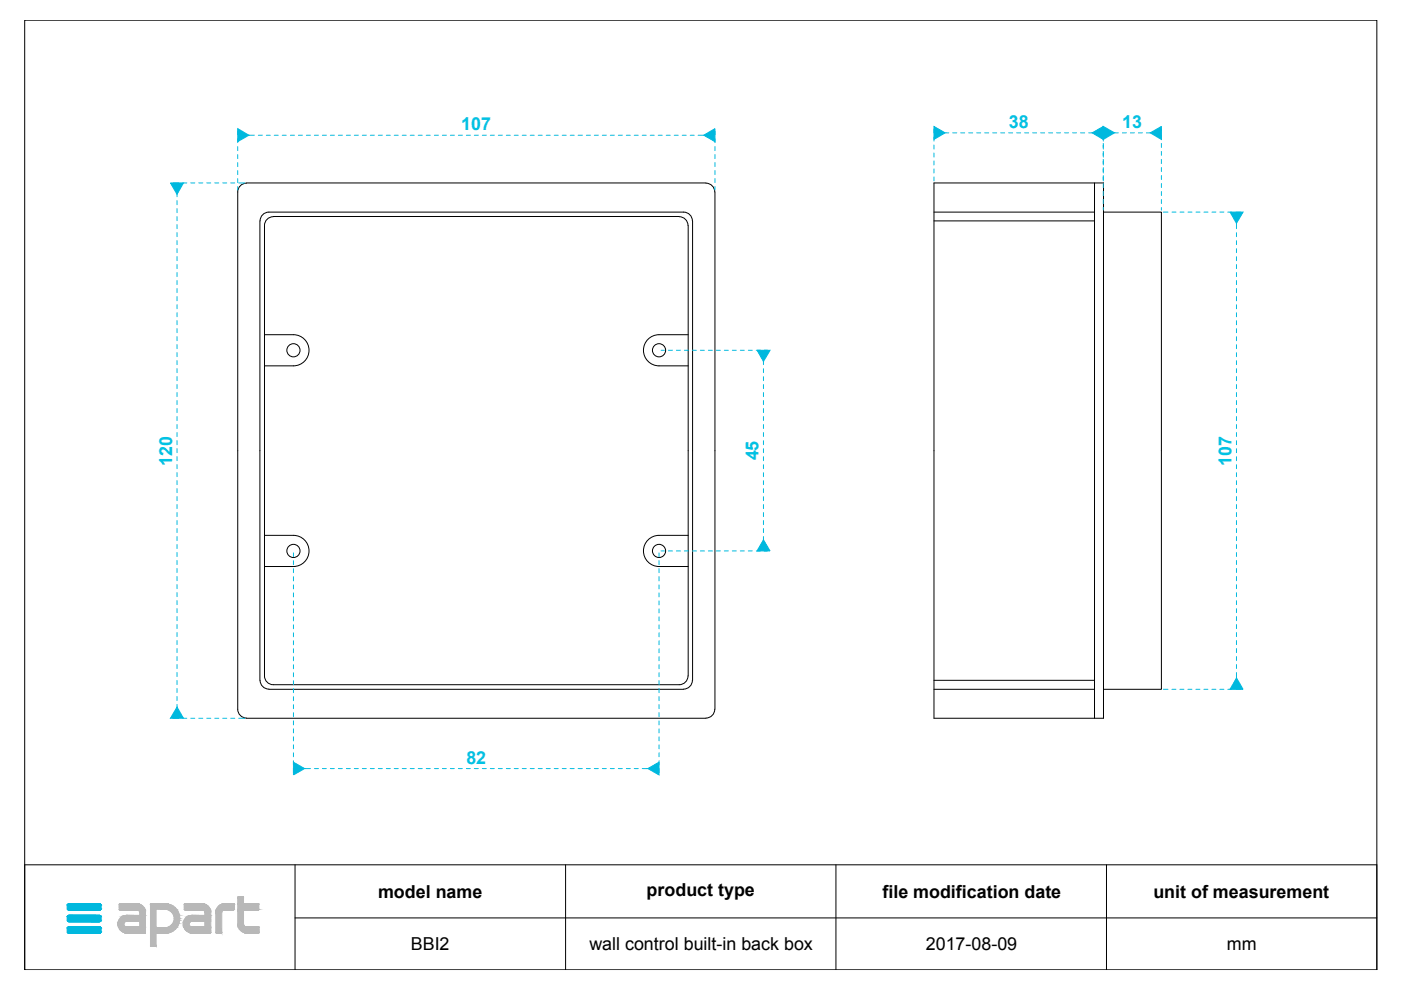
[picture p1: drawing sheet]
<svg xmlns="http://www.w3.org/2000/svg" width="297mm" height="210mm" viewBox="0 0 297 210" stroke-linecap="round" stroke-linejoin="round" font-family="sans-serif">
<defs><g id="words">
<g font-size="3.8" fill="#00c3e4">
<text x="97.8" y="27.6">107</text>
<text x="213.9" y="27.1">38</text>
<text x="237.9" y="27.1">13</text>
<text x="36.5" y="98.8" transform="rotate(-90 36.5 98.8)">120</text>
<text x="160.8" y="97.6" transform="rotate(-90 160.8 97.6)">45</text>
<text x="261.1" y="98.8" transform="rotate(-90 261.1 98.8)">107</text>
<text x="98.9" y="161.9">82</text>
</g>
<g font-size="3.8">
<text x="80.2" y="190.3">model name</text>
<text x="137.1" y="190">product type</text>
<text x="187.1" y="190.3">file modification date</text>
<text x="244.5" y="190.3">unit of measurement</text>
<text x="87.1" y="201.5">BBI2</text>
<text x="125" y="201.5">wall control built-in back box</text>
<text x="196.3" y="201.5">2017-08-09</text>
<text x="260.1" y="201.5">mm</text>
</g>
</g></defs>
<g fill="none" stroke="#000" stroke-width=".21">
<path d="M5.2 4.3h286.7v201.4h-286.7zM52.3 38.8a1.86 1.86 0 0 0-1.9 1.9v109.7a1.86 1.86 0 0 0 1.9 1.8M52.3 38.8h97.4M149.7 38.8a1.86 1.86 0 0 1 1.8 1.9M198 38.8h36v113.5h-36zM232.1 38.8v113.5M57.9 45.9a1.86 1.86 0 0 0-1.8 1.9v95.5a1.86 1.86 0 0 0 1.8 1.9h86.1a1.86 1.86 0 0 0 1.9-1.9M57.9 45.9h86.1M144 45.9a1.86 1.86 0 0 1 1.9 1.9M145.9 47.8v95.5M151.6 40.7v109.7M198 45h34.1"/>
<path d="M198 46.8h34.1M234 45h12.2v101.1h-12.2M56.1 71h6.1a3.3 3.3 0 0 1 3.3 3.3 3.3 3.3 0 0 1-3.3 3.3h-6.1M145.9 71h-6.2a3.3 3.3 0 0 0-3.3 3.3 3.3 3.3 0 0 0 3.3 3.3h6.2M56.1 113.5h6.1M62.2 113.5a3.3 3.3 0 0 1 3.3 3.3 3.3 3.3 0 0 1-3.3 3.3h-6.1M139.7 113.5a3.3 3.3 0 0 0-3.3 3.3 3.3 3.3 0 0 0 3.3 3.3h6.2M139.7 113.5h6.2M52.3 152.3h97.4M57 146.1a1.94 1.94 0 0 1-1.9-1.9v-97.4a1.86 1.86 0 0 1 1.9-1.8h87.9a1.86 1.86 0 0 1 1.9 1.8v97.4a1.86 1.86 0 0 1-1.9 1.9M57 146.1h87.9M151.5 150.4a1.86 1.86 0 0 1-1.8 1.8"/>
<path d="M198 146.1h34.1M198 144.2h34.1M5.2 183.4h286.7v22.3h-286.7zM62.6 194.6h229.3M62.6 183.4v22.3M119.9 183.4v22.3M177.2 183.4v22.3M234.6 183.4v22.3"/>
<circle cx="62.2" cy="74.3" r="1.4"/>
<circle cx="139.7" cy="74.3" r="1.4"/>
<circle cx="62.2" cy="116.8" r="1.4"/>
<circle cx="139.7" cy="116.8" r="1.4"/>
</g>
<g fill="#00b8de" stroke="#00b8de" stroke-width=".21">
<path d="M14.5 191.6h6.7z"/>
<path d="M14.5 191.6l6.7 .1z"/>
<path d="M14.4 191.7h6.9z"/>
<path d="M14.5 191.7h6.8z"/>
<path d="M14.4 191.7h7z"/>
<path d="M14.3 191.7l7.1 .1z"/>
<path d="M14.3 191.8h7.1z"/>
<path d="M14.3 191.8l7.1 .1z"/>
<path d="M14.3 191.9h7.1z"/>
<path d="M14.3 191.9l7.1 .8h-7.1z"/>
<path d="M14.3 191.9h7.1v.8z"/>
<path d="M14.3 192.7h7.1z"/>
<path d="M14.3 192.7l7.1 .1z"/>
<path d="M14.3 192.8h7.1z"/>
<path d="M14.3 192.8l7 .1z"/>
<path d="M14.4 192.9h6.9z"/>
<path d="M14.4 192.9h6.8z"/>
<path d="M14.5 192.9l6.7 .1z"/>
<path d="M14.5 192.9h6.7z"/>
<path d="M14.5 193h6.7z"/>
<path d="M14.5 194.1h6.7z"/>
<path d="M14.4 194.1h6.9z"/>
<path d="M14.5 194.1h6.8z"/>
<path d="M14.4 194.1l6.9 .1z"/>
<path d="M14.4 194.2h7z"/>
<path d="M14.3 194.2h7.1z"/>
<path d="M14.3 194.2l7.1 .1z"/>
<path d="M14.3 194.3h7.1z"/>
<path d="M14.3 194.3l7.1 .1z"/>
<path d="M14.3 194.4l7.1 .7h-7.1z"/>
<path d="M14.3 194.4h7.1v.7z"/>
<path d="M14.3 195.1l7.1 .1z"/>
<path d="M14.3 195.1h7.1z"/>
<path d="M14.3 195.2h7.1z"/>
<path d="M14.3 195.2l7.1 .1z"/>
<path d="M14.3 195.3h7.1z"/>
<path d="M14.3 195.3h7z"/>
<path d="M14.4 195.3l6.9 .1z"/>
<path d="M14.4 195.3h6.9z"/>
<path d="M14.4 195.4h6.8z"/>
<path d="M14.4 195.4h6.9z"/>
<path d="M14.5 195.4h6.7z"/>
<path d="M14.5 196.5h6.7z"/>
<path d="M14.4 196.6h6.9z"/>
<path d="M14.5 196.5l6.8 .1z"/>
<path d="M14.4 196.6h7z"/>
<path d="M14.3 196.6l7.1 .1z"/>
<path d="M14.3 196.7h7.1z"/>
<path d="M14.3 196.7l7.1 .1z"/>
<path d="M14.3 196.8l7.1 .8h-7.1z"/>
<path d="M14.3 196.8h7.1v.8z"/>
<path d="M14.3 197.6h7.1z"/>
<path d="M14.3 197.6l7.1 .1z"/>
<path d="M14.3 197.7h7.1z"/>
<path d="M14.3 197.7l7.1 .1z"/>
<path d="M14.3 197.8h7z"/>
<path d="M14.3 197.8h7.1z"/>
<path d="M14.4 197.8h6.9z"/>
<path d="M14.4 197.8h6.8z"/>
<path d="M14.5 197.8h6.7z"/>
<path d="M50.4 27.3l2.4 1.4-2.4 1.3z"/>
<path d="M149.2 28.7l2.4-1.4v2.7z"/>
<path d="M37.5 149.9l1.4 2.4h-2.8z"/>
<path d="M36.1 38.8h2.8l-1.4 2.4z"/>
<path d="M198 26.8l2.4 1.4-2.4 1.4z"/>
<path d="M231.5 28.2l2.4-1.4v2.8z"/>
<path d="M262.2 143.7l1.4 2.4h-2.8z"/>
<path d="M260.8 45h2.8l-1.4 2.3z"/>
<path d="M233.9 26.8l2.4 1.4-2.4 1.4z"/>
<path d="M243.9 28.2l2.3-1.4v2.8z"/>
<path d="M62.2 161.6l2.4 1.4-2.4 1.3z"/>
<path d="M137.4 163l2.3-1.4v2.7z"/>
<path d="M160.5 74.3h2.8l-1.4 2.3z"/>
<path d="M161.9 114.4l1.4 2.4h-2.8z"/>
</g>
<g fill="#b8b8b8" stroke="#b8b8b8" stroke-width=".21">
<path d="M50.5 190.2h1z"/>
<path d="M50.4 190.2h1.1z"/>
<path d="M50.4 190.2h1.2z"/>
<path d="M50.4 190.2l1.2 .1z"/>
<path d="M50.4 190.3h1.2z"/>
<path d="M32 191.6h3.1z"/>
<path d="M32 191.6h3.2z"/>
<path d="M31.9 191.6h3.3z"/>
<path d="M31.9 191.6h3.4z"/>
<path d="M47.5 191.6h2.1z"/>
<path d="M39.2 191.6h3.8z"/>
<path d="M25.3 191.6h3.8z"/>
<path d="M50.4 190.3l1.2 1.3h-1.2z"/>
<path d="M50.4 190.3h1.2v1.3z"/>
<path d="M50.4 191.6h4.4z"/>
<path d="M47.4 191.6h2.2z"/>
<path d="M39.1 191.6h3.9z"/>
<path d="M25.3 191.6h3.9z"/>
<path d="M31.9 191.6h3.5z"/>
<path d="M50.4 191.6l4.4 .1z"/>
<path d="M47.3 191.7h2.3z"/>
<path d="M47.4 191.6l2.2 .1z"/>
<path d="M39.1 191.7h4z"/>
<path d="M39.1 191.6l4 .1z"/>
<path d="M25.3 191.6l4 .1z"/>
<path d="M31.9 191.7h3.6z"/>
<path d="M31.9 191.6l3.6 .1z"/>
<path d="M50.4 191.7h4.4z"/>
<path d="M47.2 191.7h2.4z"/>
<path d="M39.1 191.7h4.2z"/>
<path d="M25.3 191.7h4.1z"/>
<path d="M31.9 191.7h3.8z"/>
<path d="M50.4 191.7h4.5z"/>
<path d="M47.2 191.7h2.5z"/>
<path d="M25.3 191.7h4.2z"/>
<path d="M31.9 191.7h3.9z"/>
<path d="M47.1 191.7h2.6z"/>
<path d="M39.1 191.7h4.3z"/>
<path d="M47 191.7h2.7z"/>
<path d="M25.3 191.7h4.3z"/>
<path d="M46.9 191.7h2.8z"/>
<path d="M39.1 191.7h4.4z"/>
<path d="M25.3 191.7h4.4z"/>
<path d="M46.8 191.8h2.9z"/>
<path d="M46.9 191.7l2.8 .1z"/>
<path d="M39.1 191.7l4.5 .1z"/>
<path d="M25.3 191.7l4.4 .1z"/>
<path d="M31.9 191.7l4.4 .2h-4.4z"/>
<path d="M31.9 191.7h3.9l.5 .2z"/>
<path d="M46.6 192l.2-.2 2.9 .2z"/>
<path d="M46.8 191.8h2.9v.2z"/>
<path d="M39.1 191.8l4.8 .2h-4.8z"/>
<path d="M39.1 191.8h4.5l.3 .2z"/>
<path d="M25.3 191.8l4.7 .2h-4.7z"/>
<path d="M25.3 191.8h4.4l.3 .2z"/>
<path d="M46.3 192.2l.3-.2 3.1 .2z"/>
<path d="M46.6 192h3.1v.2z"/>
<path d="M39.1 192l5 .2h-5z"/>
<path d="M39.1 192h4.8l.2 .2z"/>
<path d="M25.3 192l5 .2h-5z"/>
<path d="M25.3 192h4.7l.3 .2z"/>
<path d="M31.9 191.9l4.9 .3h-4.9z"/>
<path d="M31.9 191.9h4.4l.5 .3z"/>
<path d="M46.3 192.2l3.4 .2h-3.6z"/>
<path d="M46.3 192.2h3.4v.2z"/>
<path d="M39.1 192.2l5.3 .2h-5.3z"/>
<path d="M39.1 192.2h5l.3 .2z"/>
<path d="M25.3 192.2l5.3 .2h-5.3z"/>
<path d="M25.3 192.2h5l.3 .2z"/>
<path d="M31.9 192.2l5.3 .3h-5.3z"/>
<path d="M31.9 192.2h4.9l.4 .3z"/>
<path d="M46.1 192.4l3.6 .3h-3.8z"/>
<path d="M46.1 192.4h3.6v.3z"/>
<path d="M39.1 192.4l5.4 .3h-5.4z"/>
<path d="M39.1 192.4h5.3l.1 .3z"/>
<path d="M25.3 192.4l5.4 .3h-5.4z"/>
<path d="M25.3 192.4h5.3l.1 .3z"/>
<path d="M45.9 192.7l3.8 .1z"/>
<path d="M39.1 192.7l5.5 .1z"/>
<path d="M25.3 192.7l5.4 .1z"/>
<path d="M45.9 192.8h3.8z"/>
<path d="M25.3 192.8h5.4z"/>
<path d="M39.1 192.8h5.5z"/>
<path d="M31.9 192.5l5.5 .3h-5.5z"/>
<path d="M31.9 192.5h5.3l.2 .3z"/>
<path d="M50.4 191.7l4.5 1.1h-4.5z"/>
<path d="M50.4 191.7h4.5v1.1z"/>
<path d="M50.4 192.8h4.5z"/>
<path d="M45.9 192.8h3.7z"/>
<path d="M35.1 192.8h2.4z"/>
<path d="M25.3 192.8h5.5z"/>
<path d="M39.1 192.8l5.5 .1z"/>
<path d="M45.9 192.8l3.7 .1z"/>
<path d="M25.3 192.8l5.5 .1z"/>
<path d="M39.1 192.9h5.5z"/>
<path d="M45.8 192.9h3.8z"/>
<path d="M45.9 192.9h3.7z"/>
<path d="M25.3 192.9h5.5z"/>
<path d="M50.4 192.8l4.4 .1z"/>
<path d="M39.2 192.9h5.4z"/>
<path d="M50.4 192.9h4.4z"/>
<path d="M45.8 192.9h1.6z"/>
<path d="M45.8 192.9h1.7z"/>
<path d="M43 192.9h1.6z"/>
<path d="M29.1 192.9h1.7z"/>
<path d="M45.8 192.9l1.5 .1z"/>
<path d="M43 192.9l1.6 .1z"/>
<path d="M29.2 192.9l1.6 .1z"/>
<path d="M35.5 192.8l2.1 .2h-1.8z"/>
<path d="M35.5 192.8h2l.1 .2z"/>
<path d="M45.8 193h1.4z"/>
<path d="M45.8 193h1.5z"/>
<path d="M43.2 193h1.4z"/>
<path d="M29.3 193h1.5z"/>
<path d="M45.8 193l1.4 .1z"/>
<path d="M43.3 193l1.3 .1z"/>
<path d="M29.4 193l1.4 .1z"/>
<path d="M35.8 193l1.8 .1z"/>
<path d="M45.8 193.1h1.3z"/>
<path d="M45.8 193.1h1.4z"/>
<path d="M43.3 193.1h1.3z"/>
<path d="M29.4 193.1h1.4z"/>
<path d="M35.9 193.1l1.8 .1h-1.6z"/>
<path d="M35.9 193.1h1.7l.1 .1z"/>
<path d="M45.8 193.1l1.3 .1z"/>
<path d="M43.3 193.1l1.3 .1z"/>
<path d="M29.5 193.1l1.3 .1z"/>
<path d="M45.8 193.2l1.2 .1z"/>
<path d="M45.8 193.2h1.3z"/>
<path d="M43.4 193.2l1.3 .1z"/>
<path d="M29.5 193.2l1.3 .1z"/>
<path d="M45.7 193.3l1.3 .1z"/>
<path d="M43.4 193.3l1.3 .1z"/>
<path d="M29.6 193.3l1.2 .1z"/>
<path d="M45.7 193.4h1.3z"/>
<path d="M43.4 193.4h1.3z"/>
<path d="M29.6 193.4h1.2z"/>
<path d="M36.1 193.2l1.7 .2h-1.4z"/>
<path d="M36.1 193.2h1.6l.1 .2z"/>
<path d="M36.4 193.4l1.5 .2h-1.4z"/>
<path d="M36.4 193.4h1.4l.1 .2z"/>
<path d="M36.5 193.6l1.4 .1h-1.3z"/>
<path d="M36.5 193.6h1.4v.1z"/>
<path d="M36.6 193.7l1.4 .3h-1.2z"/>
<path d="M36.6 193.7h1.3l.1 .3z"/>
<path d="M43.4 193.4l1.3 .7h-1.3z"/>
<path d="M43.4 193.4h1.3v.7z"/>
<path d="M29.6 193.4l1.2 .7h-1.2z"/>
<path d="M29.6 193.4h1.2v.7z"/>
<path d="M40.2 194.2h4.5z"/>
<path d="M40.5 194.1l4.2 .1z"/>
<path d="M26.4 194.2h4.4z"/>
<path d="M26.7 194.1l4.1 .1z"/>
<path d="M36.8 194l1.2 .2h-1.2z"/>
<path d="M36.8 194h1.2v.2z"/>
<path d="M39.9 194.2h4.8z"/>
<path d="M26 194.2h4.8z"/>
<path d="M36.8 194.2l1.3 .2h-1.2z"/>
<path d="M36.8 194.2h1.2l.1 .2z"/>
<path d="M39.6 194.5l.3-.3 4.8 .3z"/>
<path d="M39.9 194.2h4.8v.3z"/>
<path d="M25.7 194.5l.3-.3 4.8 .3z"/>
<path d="M26 194.2h4.8v.3z"/>
<path d="M39.3 194.7l.3-.2 5.1 .2z"/>
<path d="M39.6 194.5h5.1v.2z"/>
<path d="M25.5 194.7l.2-.2 5.1 .2z"/>
<path d="M25.7 194.5h5.1v.2z"/>
<path d="M36.9 194.4l1.2 .3h-1.2z"/>
<path d="M36.9 194.4h1.2v.3z"/>
<path d="M39.3 194.7l5.4 .3h-5.6z"/>
<path d="M39.3 194.7h5.4v.3z"/>
<path d="M25.5 194.7l5.3 .3h-5.5z"/>
<path d="M25.5 194.7h5.3v.3z"/>
<path d="M36.9 194.7l1.2 .4h-1.2z"/>
<path d="M36.9 194.7h1.2v.4z"/>
<path d="M39.1 195l5.6 .3h-5.7z"/>
<path d="M39.1 195h5.6v.3z"/>
<path d="M25.3 195l5.5 .3h-5.7z"/>
<path d="M25.3 195h5.5v.3z"/>
<path d="M39 195.3h5.7z"/>
<path d="M25.1 195.3h5.7z"/>
<path d="M36.9 195.1l1.1 .2h-1.2z"/>
<path d="M36.9 195.1h1.2l-.1 .2z"/>
<path d="M38.9 195.3l1.6 .1z"/>
<path d="M38.9 195.3h1.7z"/>
<path d="M25.1 195.3l1.6 .1z"/>
<path d="M25.1 195.3h1.6z"/>
<path d="M38.9 195.4h1.5z"/>
<path d="M38.9 195.4h1.6z"/>
<path d="M25.1 195.4h1.4z"/>
<path d="M25.1 195.4h1.6z"/>
<path d="M36.8 195.3l1.2 .2h-1.2z"/>
<path d="M36.8 195.3h1.2v.2z"/>
<path d="M38.9 195.4l1.4 .1z"/>
<path d="M25.1 195.4l1.3 .1z"/>
<path d="M38.9 195.5l1.3 .1z"/>
<path d="M38.9 195.5h1.4z"/>
<path d="M25 195.5l1.4 .1z"/>
<path d="M25 195.5h1.4z"/>
<path d="M38.8 195.6h1.4z"/>
<path d="M25 195.6h1.4z"/>
<path d="M38.8 195.6l1.3 .1z"/>
<path d="M25 195.6l1.3 .1z"/>
<path d="M38.8 195.7l1.3 .1z"/>
<path d="M38.8 195.7h1.3z"/>
<path d="M25 195.7l1.3 .1z"/>
<path d="M25 195.7h1.3z"/>
<path d="M36.8 195.5l1.1 .3h-1.3z"/>
<path d="M36.8 195.5h1.2l-.1 .3z"/>
<path d="M38.8 195.8l1.3 .1h-1.3z"/>
<path d="M38.8 195.8h1.3v.1z"/>
<path d="M25 195.8l1.2 .1h-1.2z"/>
<path d="M25 195.8h1.3l-.1 .1z"/>
<path d="M36.6 195.8l1.3 .1h-1.4z"/>
<path d="M36.6 195.8h1.3v.1z"/>
<path d="M38.8 195.9h1.3z"/>
<path d="M25 195.9h1.2z"/>
<path d="M50.4 192.9l1.2 3.1h-1.2z"/>
<path d="M50.4 192.9h1.2v3.1z"/>
<path d="M50.4 196h1.2z"/>
<path d="M38.8 195.9l1.3 .1z"/>
<path d="M25 195.9l1.2 .1z"/>
<path d="M50.4 196l1.2 .1z"/>
<path d="M36.5 195.9l1.3 .2h-1.4z"/>
<path d="M36.5 195.9h1.4l-.1 .2z"/>
<path d="M38.8 196l1.3 .1h-1.3z"/>
<path d="M38.8 196h1.3v.1z"/>
<path d="M25 196l1.3 .1h-1.3z"/>
<path d="M25 196h1.2l.1 .1z"/>
<path d="M50.4 196.1h1.3z"/>
<path d="M38.8 196.1l1.3 .1h-1.3z"/>
<path d="M38.8 196.1h1.3v.1z"/>
<path d="M25 196.1l1.3 .1h-1.3z"/>
<path d="M25 196.1h1.3v.1z"/>
<path d="M50.4 196.1l1.3 .1z"/>
<path d="M38.8 196.2l1.4 .1z"/>
<path d="M25 196.2l1.4 .1z"/>
<path d="M38.8 196.3h1.4z"/>
<path d="M25 196.3h1.4z"/>
<path d="M36.1 196.3l.3-.2 1.3 .2z"/>
<path d="M36.4 196.1h1.4l-.1 .2z"/>
<path d="M50.4 196.2l1.4 .1z"/>
<path d="M50.4 196.3h1.4z"/>
<path d="M38.8 196.3l1.5 .1z"/>
<path d="M25 196.3l1.4 .1z"/>
<path d="M50.4 196.3l1.4 .1z"/>
<path d="M50.4 196.4h1.5z"/>
<path d="M35.9 196.4l.2-.1 1.5 .1z"/>
<path d="M36.1 196.3h1.6l-.1 .1z"/>
<path d="M38.9 196.4h1.5z"/>
<path d="M25 196.4h1.5z"/>
<path d="M50.5 196.4l1.5 .1z"/>
<path d="M38.9 196.4l1.6 .1z"/>
<path d="M25.1 196.4l1.6 .1z"/>
<path d="M35.9 196.4l1.7 .1h-1.8z"/>
<path d="M35.9 196.4h1.7z"/>
<path d="M50.5 196.5h1.6z"/>
<path d="M50.5 196.5h1.7z"/>
<path d="M50.5 196.5h4.3z"/>
<path d="M43.4 195.3l1.3 1.2h-1.3z"/>
<path d="M43.4 195.3h1.3v1.2z"/>
<path d="M38.9 196.5h1.7z"/>
<path d="M29.6 195.3l1.2 1.2h-1.2z"/>
<path d="M29.6 195.3h1.2v1.2z"/>
<path d="M25.1 196.5h1.6z"/>
<path d="M50.5 196.5l4.4 .1z"/>
<path d="M50.5 196.6h4.4z"/>
<path d="M38.9 196.5l5.8 .1z"/>
<path d="M25.1 196.5l5.7 .1z"/>
<path d="M35.5 196.7l.3-.2 1.7 .2z"/>
<path d="M35.8 196.5h1.8l-.1 .2z"/>
<path d="M50.5 196.6l4.4 .1z"/>
<path d="M50.5 196.7h4.4z"/>
<path d="M35.1 196.7h2.3z"/>
<path d="M35.5 196.7h2z"/>
<path d="M31.9 192.8l1.2 3.9h-1.2z"/>
<path d="M31.9 192.8h1.2v3.9z"/>
<path d="M39 196.6l5.7 .3h-5.6z"/>
<path d="M39 196.6h5.7v.3z"/>
<path d="M25.1 196.6l5.7 .3h-5.5z"/>
<path d="M25.1 196.6h5.7v.3z"/>
<path d="M31.9 196.7l5.3 .2h-5.3z"/>
<path d="M31.9 196.7h5.5l-.2 .2z"/>
<path d="M50.5 196.7l4.4 .3h-4.2z"/>
<path d="M50.5 196.7h4.4v.3z"/>
<path d="M39.1 196.9l5.6 .3h-5.4z"/>
<path d="M39.1 196.9h5.6v.3z"/>
<path d="M25.3 196.9l5.5 .3h-5.3z"/>
<path d="M25.3 196.9h5.5v.3z"/>
<path d="M50.7 197l4.2 .2h-3.9z"/>
<path d="M50.7 197h4.2v.2z"/>
<path d="M31.9 196.9l4.9 .4h-4.9z"/>
<path d="M31.9 196.9h5.3l-.4 .4z"/>
<path d="M39.3 197.2l5.4 .2h-5.1z"/>
<path d="M39.3 197.2h5.4v.2z"/>
<path d="M25.5 197.2l5.3 .2h-5.1z"/>
<path d="M25.5 197.2h5.3v.2z"/>
<path d="M51 197.2l3.9 .3h-3.7z"/>
<path d="M51 197.2h3.9v.3z"/>
<path d="M39.6 197.4l5.1 .2h-4.8z"/>
<path d="M39.6 197.4h5.1v.2z"/>
<path d="M25.7 197.4l5.1 .2h-4.8z"/>
<path d="M25.7 197.4h5.1v.2z"/>
<path d="M31.9 197.3l4.4 .3h-4.4z"/>
<path d="M31.9 197.3h4.9l-.5 .3z"/>
<path d="M51.2 197.5l3.7 .2h-3.4z"/>
<path d="M51.2 197.5h3.7v.2z"/>
<path d="M45.7 193.4l1.3 4.3h-1.3z"/>
<path d="M45.7 193.4h1.3v4.3z"/>
<path d="M39.9 197.6l4.8 .1z"/>
<path d="M26 197.6l4.8 .1z"/>
<path d="M51.5 197.7h3.4z"/>
<path d="M45.7 197.7h1.3z"/>
<path d="M40 197.7h4.7z"/>
<path d="M26.2 197.7h4.6z"/>
<path d="M51.6 197.7h3.3z"/>
<path d="M40.1 197.7h4.6z"/>
<path d="M26.3 197.7h4.5z"/>
<path d="M51.7 197.7l3.2 .1z"/>
<path d="M40.2 197.7l4.5 .1z"/>
<path d="M26.3 197.7l4.5 .1z"/>
<path d="M45.7 197.7l1.3 .1z"/>
<path d="M40.2 197.8h4.5z"/>
<path d="M26.4 197.8h4.4z"/>
<path d="M45.8 197.8h1.2z"/>
<path d="M51.8 197.8h3.1z"/>
<path d="M40.2 197.8h4.4z"/>
<path d="M40.3 197.8h4.3z"/>
<path d="M45.8 197.8h1.1z"/>
<path d="M40.4 197.8h4.2z"/>
<path d="M26.5 197.8h4.3z"/>
<path d="M51.9 197.8h3z"/>
<path d="M40.5 197.8h4.1z"/>
<path d="M26.6 197.8h4.2z"/>
<path d="M26.7 197.8h4.1z"/>
<path d="M52.1 197.8h2.7z"/>
<path d="M52.1 197.8h2.8z"/>
<path d="M45.9 197.8h1z"/>
<path d="M26.7 197.8h4z"/>
<path d="M52.2 197.8h2.6z"/>
<path d="M31.9 197.6l3.8 .2h-3.8z"/>
<path d="M31.9 197.6h4.4l-.6 .2z"/>
<path d="M31.9 197.8l3.2 .1z"/>
<path d="M31.9 197.8h3.8z"/>
<path d="M31.9 197.9l1.2 2.6h-1.2z"/>
<path d="M31.9 197.9h1.2v2.6z"/>
<path d="M31.9 200.5h1.2z"/>
<path d="M31.9 200.5l1.2 .1z"/>
<path d="M31.9 200.6h1.1z"/>
<path d="M31.9 200.6h1.2z"/>
<path d="M32 200.6h1z"/>
</g>
<g fill="none" stroke="#00b8de" stroke-width=".21">
<path d="M36.7 38.8h1.2M38.8 38.8h.8M40.5 38.8h.8M42.1 38.8h.9M43.8 38.8h.9M45.5 38.8h.9M47.2 38.8h.9M48.9 38.8h.9M50.4 27.8v.7M50.4 29.4v.8M50.4 31.1v.8M50.4 32.8v.8"/>
<path d="M50.4 34.5v.8M50.4 36.2v.8M50.4 37.9v.8M50.4 39.6v.7M50.6 38.8h1.3M52.8 28.7h1.1M54.8 28.7h.8M56.5 28.7h.8M58.2 28.7h.8M59.8 28.7h.9M61.6 28.7h.8M63.3 28.7h.8"/>
<path d="M65 28.7h.8M66.7 28.7h.8M68.4 28.7h.8M70 28.7h.9M71.7 28.7h.9M73.4 28.7h.9M75.1 28.7h.9M76.8 28.7h.9M78.5 28.7h.9M80.2 28.7h.9M81.9 28.7h.8M83.6 28.7h.8"/>
<path d="M85.3 28.7h.8M87 28.7h.8M88.7 28.7h.8M90.4 28.7h.8M92.1 28.7h.8M93.8 28.7h.8M95.5 28.7h.8M97.2 28.7h.8M98.9 28.7h.8M100.6 28.7h.8M102.3 28.7h.8M104 28.7h.8"/>
<path d="M105.6 28.7h.9M107.3 28.7h.9M109 28.7h.9M110.7 28.7h.9M112.4 28.7h.9M114.1 28.7h.9M115.8 28.7h.9M117.5 28.7h.8M119.2 28.7h.8M120.9 28.7h.8M122.6 28.7h.9M124.3 28.7h.9"/>
<path d="M126 28.7h.9M127.7 28.7h.9M129.4 28.7h.8M131.1 28.7h.8M132.8 28.7h.8M134.5 28.7h.8M136.2 28.7h.8M137.9 28.7h.8M139.6 28.7h.8M141.3 28.7h.8M142.9 28.7h.9M144.6 28.7h.9"/>
<path d="M146.3 28.7h.9M148 28.7h1.2M151.6 27.8v.7M151.6 29.4v.8M151.6 31.1v.8M151.6 32.8v.8M151.6 34.5v.8M151.6 36.2v.8M151.6 37.9v.8M151.6 39.6v.7M198 27.3v.9M198 29.1v.8"/>
<path d="M198 30.7v.9M198 32.4v.9M198 34.1v.9M198 35.8v.9M198 37.5v.9M200.4 28.2h.8M202 28.2h.8M203.7 28.2h.8M205.4 28.2h.8M207.1 28.2h.8M208.8 28.2h.8M210.5 28.2h.8"/>
<path d="M212.2 28.2h.8M213.9 28.2h.8M215.5 28.2h.9M217.2 28.2h.9M218.9 28.2h.9M220.6 28.2h.9M222.3 28.2h.9M224 28.2h.9M225.7 28.2h.9M227.4 28.2h.8M229.1 28.2h.9M230.8 28.2h.7"/>
<path d="M233.9 27.3v.9M233.9 28.7v1.2M233.9 30.4v1.2M233.9 32.1v1.2M233.9 33.8v1.2M233.9 35.5v1.2M233.9 37.2v1.2M233.9 38.9v.9M236.3 28.2h.8M238 28.2h.8M239.7 28.2h.8M241.4 28.2h.8"/>
<path d="M243.1 28.2h.8M246.2 27.3v.6M246.2 28.7v.9M246.2 30.4v.9M246.2 32.1v.8M246.2 33.8v.9M246.2 35.5v.9M246.2 37.2v.9M246.2 38.9v.9M37.5 41.2v.5M37.5 42.6v.8M37.5 44.3v.8"/>
<path d="M37.5 45.9v.9M37.5 47.6v.9M37.5 49.3v.9M37.5 51v.9M37.5 52.7v.9M37.5 54.4v.9M37.5 56.1v.9M37.5 57.8v.8M37.5 59.5v.8M233.9 40.6v.9M233.9 42.3v.9M233.9 44v.5"/>
<path d="M246.2 40.6v.9M246.2 42.3v.9M246.2 44v.5M246.7 45h.9M248.5 45h.8M250.2 45h.8M251.9 45h.8M253.6 45h.8M255.3 45h.8M256.9 45h.9M258.6 45h.9M260.3 45h.9"/>
<path d="M262 45h1M262.2 47.3v1.2M262.2 49.3v.9M262.2 51v.9M262.2 52.7v.9M262.2 54.4v.9M262.2 56.1v.9M262.2 57.8v.8M262.2 59.5v.8M37.5 61.2v.8M37.5 62.9v.9M37.5 64.6v.9"/>
<path d="M37.5 66.3v.9M37.5 68v.8M37.5 69.7v.8M37.5 71.4v.8M37.5 73.1v.8M37.5 74.8v.8M37.5 76.5v.8M37.5 78.2v.8M37.5 79.9v.8M140.2 74.3h.7M141.7 74.3h.9M143.4 74.3h.9"/>
<path d="M145.1 74.3h.9M146.8 74.3h.8M148.5 74.3h.8M150.2 74.3h.8M151.9 74.3h.8M153.6 74.3h.8M155.3 74.3h.8M157 74.3h.8M158.7 74.3h.8M160.3 74.3h.9M161.9 76.6v.7M161.9 78.2v.8"/>
<path d="M161.9 79.9v.8M162 74.3h.7M262.2 61.2v.8M262.2 62.9v.9M262.2 64.6v.9M262.2 66.3v.9M262.2 68v.8M262.2 69.7v.8M262.2 71.4v.8M262.2 73.1v.8M262.2 74.8v.8M262.2 76.5v.8"/>
<path d="M262.2 78.2v.8M262.2 79.9v.8M37.5 81.5v.9M37.5 83.2v.9M37.5 84.9v.9M37.5 86.6v.9M37.5 88.3v.9M37.5 90v.9M37.5 91.7v.9M37.5 93.4v.9M37.5 95.1v.9M37.5 96.8v.9"/>
<path d="M37.5 98.5v.9M161.9 81.5v.9M161.9 83.2v.9M161.9 84.9v.9M161.9 86.6v.9M161.9 88.3v.9M161.9 90v.9M161.9 91.7v.9M161.9 93.4v.9M161.9 95.1v.9M161.9 96.8v.9M161.9 98.5v.9"/>
<path d="M262.2 81.5v.9M262.2 83.2v.9M262.2 84.9v.9M262.2 86.6v.9M262.2 88.3v.9M262.2 90v.9M262.2 91.7v.9M262.2 93.4v.9M262.2 95.1v.9M262.2 96.8v.9M262.2 98.5v.9M37.5 100.2v.9"/>
<path d="M37.5 101.9v.9M37.5 103.6v.9M37.5 105.3v.8M37.5 107v.8M37.5 108.7v.8M37.5 110.4v.8M37.5 112.1v.8M37.5 113.8v.8M37.5 115.5v.8M37.5 117.2v.8M37.5 118.8v.9M62.2 117.2v.8"/>
<path d="M62.2 118.9v.8M139.7 117.2v.8M139.7 118.9v.8M140.2 116.8h.7M141.7 116.8h.9M143.4 116.8h.9M145.1 116.8h.9M146.8 116.8h.8M148.5 116.8h.8M150.2 116.8h.8M151.9 116.8h.8M153.6 116.8h.8"/>
<path d="M155.3 116.8h.8M157 116.8h.8M158.7 116.8h.8M160.3 116.8h.9M161.9 100.2v.9M161.9 101.9v.9M161.9 103.6v.9M161.9 105.3v.8M161.9 107v.8M161.9 108.7v.8M161.9 110.4v.8M161.9 112.1v.8"/>
<path d="M161.9 113.8v.6M162 116.8h.7M262.2 100.2v.9M262.2 101.9v.9M262.2 103.6v.9M262.2 105.3v.8M262.2 107v.8M262.2 108.7v.8M262.2 110.4v.8M262.2 112.1v.8M262.2 113.8v.8M262.2 115.5v.8"/>
<path d="M262.2 117.2v.8M262.2 118.8v.9M37.5 120.5v.9M37.5 122.2v.9M37.5 124v.8M37.5 125.7v.8M37.5 127.4v.8M37.5 129v.9M37.5 130.7v.9M37.5 132.4v.9M37.5 134.1v.9M37.5 135.8v.9"/>
<path d="M37.5 137.5v.9M37.5 139.2v.9M62.2 120.6v.8M62.2 122.3v.9M62.2 124v.9M62.2 125.7v.8M62.2 127.4v.8M62.2 129.1v.8M62.2 130.8v.8M62.2 132.5v.8M62.2 134.2v.8M62.2 135.9v.8"/>
<path d="M62.2 137.6v.8M62.2 139.2v.9M139.7 120.6v.8M139.7 122.3v.9M139.7 124v.9M139.7 125.7v.8M139.7 127.4v.8M139.7 129.1v.8M139.7 130.8v.8M139.7 132.5v.8M139.7 134.2v.8M139.7 135.9v.8"/>
<path d="M139.7 137.6v.8M139.7 139.2v.9M262.2 120.5v.9M262.2 122.2v.9M262.2 124v.8M262.2 125.7v.8M262.2 127.4v.8M262.2 129v.9M262.2 130.7v.9M262.2 132.4v.9M262.2 134.1v.9M262.2 135.8v.9"/>
<path d="M262.2 137.5v.9M262.2 139.2v.9M36.7 152.3h1.2M37.5 140.9v.8M37.5 142.6v.8M37.5 144.3v.8M37.5 146v.8M37.5 147.7v.8M37.5 149.4v.5M38.8 152.3h.8M40.5 152.3h.8M42.1 152.3h.9"/>
<path d="M43.8 152.3h.9M45.5 152.3h.9M47.2 152.3h.9M48.9 152.3h.9M50.6 152.3h1.3M62.2 140.9v.9M62.2 142.6v.9M62.2 144.3v.9M62.2 146v.9M62.2 147.7v.9M62.2 149.4v.9M62.2 151.1v.8"/>
<path d="M62.2 152.8v.9M62.2 154.5v.9M62.2 156.2v.9M62.2 157.9v.9M62.2 159.6v.9M139.7 140.9v.9M139.7 142.6v.9M139.7 144.3v.9M139.7 146v.9M139.7 147.7v.9M139.7 149.4v.9M139.7 151.1v.8"/>
<path d="M139.7 152.8v.9M139.7 154.5v.9M139.7 156.2v.9M139.7 157.9v.9M139.7 159.6v.9M246.7 146.1h.9M248.5 146.1h.8M250.2 146.1h.8M251.9 146.1h.8M253.6 146.1h.8M255.3 146.1h.8M256.9 146.1h.9"/>
<path d="M258.6 146.1h.9M260.3 146.1h.9M262 146.1h1M262.2 140.9v.8M262.2 142.6v1.1M62.2 161.3v.9M62.2 163v.8M64.6 163h1.2M66.7 163h.8M68.4 163h.8M70 163h.9M71.7 163h.9"/>
<path d="M73.4 163h.9M75.1 163h.9M76.8 163h.9M78.5 163h.9M80.2 163h.9M81.9 163h.8M83.6 163h.8M85.3 163h.8M87 163h.8M88.7 163h.8M90.4 163h.8M92.1 163h.8"/>
<path d="M93.8 163h.8M95.5 163h.8M97.2 163h.8M98.9 163h.8M100.6 163h.8M102.3 163h.8M104 163h.8M105.6 163h.9M107.3 163h.9M109 163h.9M110.7 163h.9M112.4 163h.9"/>
<path d="M114.1 163h.9M115.8 163h.9M117.5 163h.8M119.2 163h.8M120.9 163h.8M122.6 163h.9M124.3 163h.9M126 163h.9M127.7 163h.9M129.4 163h.8M131.1 163h.8M132.8 163h.8"/>
<path d="M134.5 163h.8M136.2 163h1.2M139.7 161.3v.9M139.7 163v.8"/>
</g>
<use href="#words"/>
</svg>
